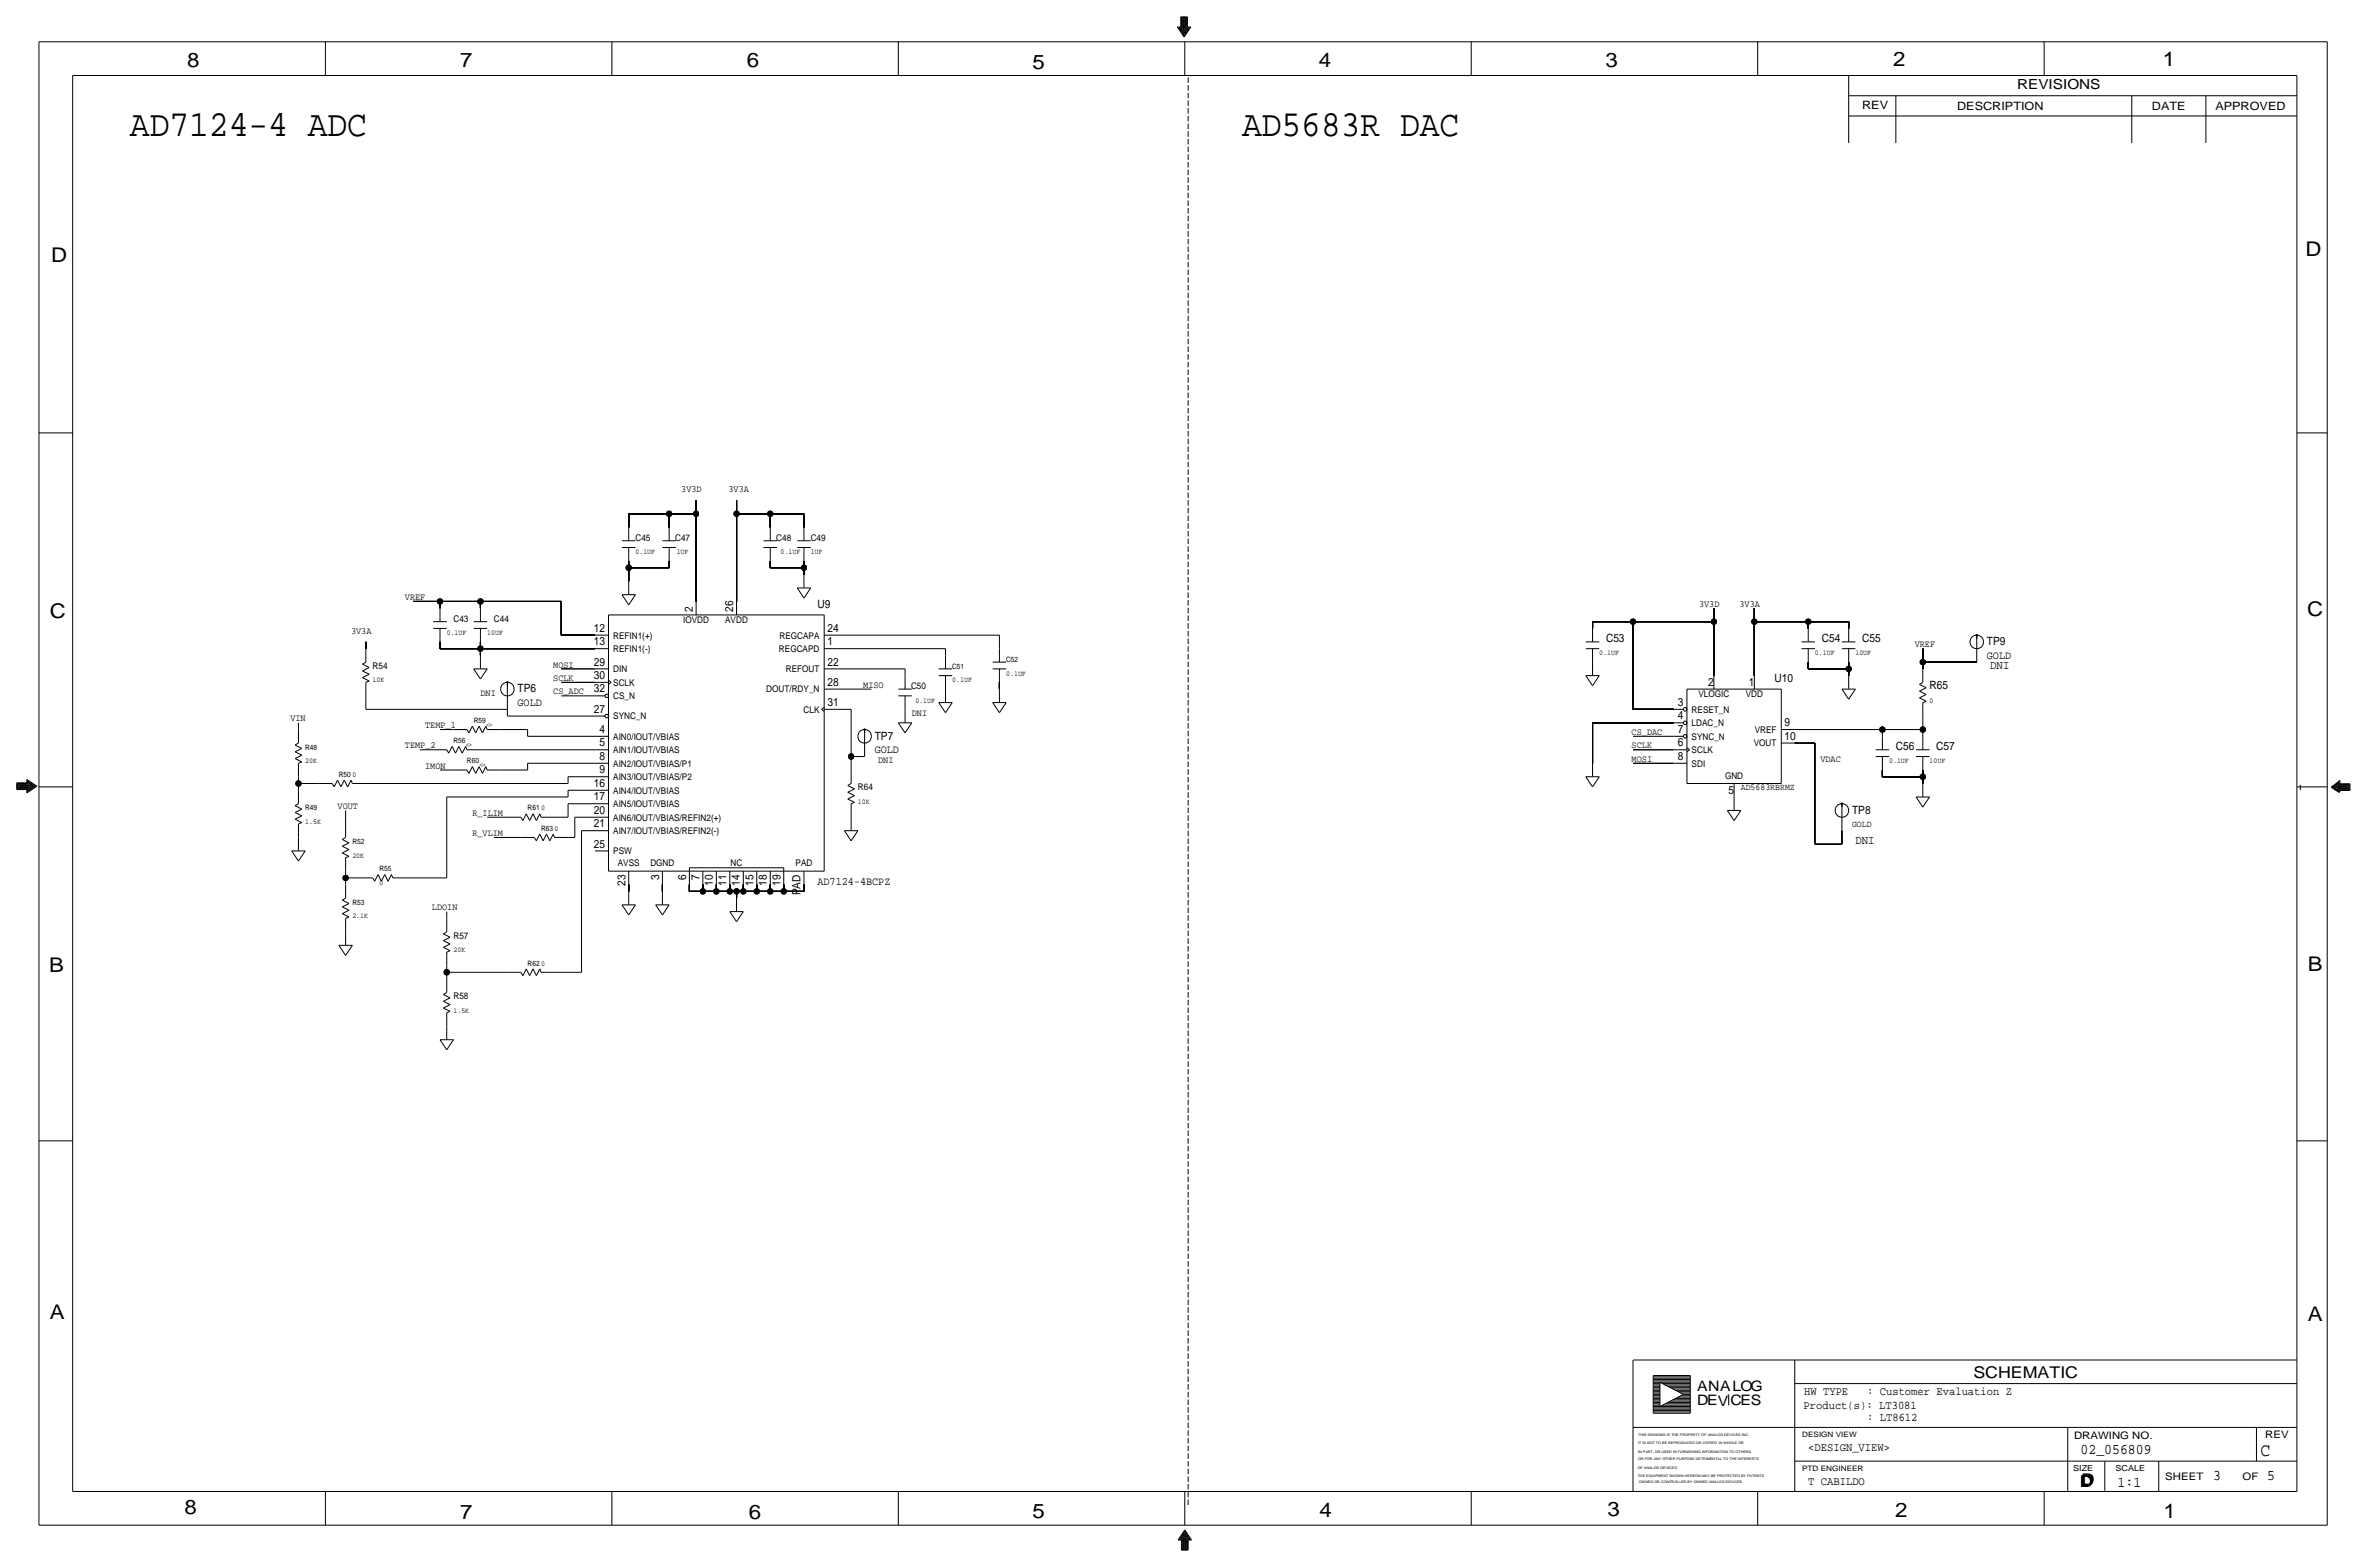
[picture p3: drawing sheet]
<svg xmlns="http://www.w3.org/2000/svg" width="892mm" height="590mm" viewBox="0 0 892 590" stroke-linecap="round" stroke-linejoin="round" font-family="sans-serif">
<defs><g id="words">
<g font-size="13.9">
<text x="49" y="51.3">AD7124-4 ADC</text>
<text x="468.1" y="51.3">AD5683R DAC</text>
</g>
<g font-size="7.6">
<text x="70.6" y="25.4">8</text>
<text x="173.4" y="25.4">7</text>
<text x="281.4" y="25.1">6</text>
<text x="389.1" y="26.2">5</text>
<text x="497" y="25.4">4</text>
<text x="605" y="25.1">3</text>
<text x="713.4" y="24.9">2</text>
<text x="815" y="24.9">1</text>
<text x="19.3" y="98.8">D</text>
<text x="868.9" y="96.5">D</text>
<text x="18.7" y="232.7">C</text>
<text x="869.4" y="232.2">C</text>
<text x="869.6" y="365.8">B</text>
<text x="18.5" y="366">B</text>
<text x="18.7" y="496.8">A</text>
<text x="869.6" y="497.6">A</text>
<text x="69.5" y="570.5">8</text>
<text x="173.4" y="572.3">7</text>
<text x="282.1" y="572.3">6</text>
<text x="389.1" y="571.8">5</text>
<text x="497.3" y="571.5">4</text>
<text x="605.7" y="571.2">3</text>
<text x="714.2" y="571.5">2</text>
<text x="815.3" y="572">1</text>
</g>
<text font-size="7" x="851.9" y="548.4">C</text>
<g font-size="6.1">
<text x="743.7" y="518.9">SCHEMATIC</text>
<text x="783.8" y="560.3">D</text>
<text x="784.3" y="559.8">D</text>
</g>
<g font-size="5.6">
<text x="784" y="547.9">02_056809</text>
<text x="834.1" y="557.5">3</text>
<text x="854.4" y="557.5">5</text>
<text x="798" y="560.1">1:1</text>
</g>
<g font-size="5.4">
<text x="639.5" y="524.2">ANALOG</text>
<text x="639.5" y="529.3">DEVCES</text>
</g>
<text font-size="5.2" x="760.2" y="33.5">REVISIONS</text>
<g font-size="4.5">
<text x="750" y="252">DNI</text>
<text x="699.2" y="318">DNI</text>
</g>
<g font-size="4.4">
<text x="679.9" y="525.5">HW TYPE</text>
<text x="703.6" y="525.5">: Customer Evaluation Z</text>
<text x="679.7" y="530.9">Product(s): LT3081</text>
<text x="703.6" y="535.2">: LT8612</text>
<text x="681.4" y="546.6">&lt;DESIGN_VIEW&gt;</text>
<text x="681.4" y="559.3">T CABILDO</text>
</g>
<g font-size="4.3">
<text x="701.8" y="41.1">REV</text>
<text x="737.6" y="41.4">DESCRIPTION</text>
<text x="811" y="41.4">DATE</text>
<text x="834.8" y="41.4">APPROVED</text>
<text x="261.1" y="230.4" transform="rotate(-90 261.1 230.4)">2</text>
<text x="276.3" y="230.4" transform="rotate(-90 276.3 230.4)">26</text>
<text x="308.1" y="229.1">U9</text>
<text x="223.8" y="238">12</text>
<text x="311.9" y="238">24</text>
<text x="223.8" y="243.1">13</text>
<text x="311.9" y="243.1">1</text>
<text x="605.2" y="241.8">C53</text>
<text x="686.5" y="241.8">C54</text>
<text x="701.8" y="241.8">C55</text>
<text x="748.7" y="243.1">TP9</text>
<text x="223.8" y="250.7">29</text>
<text x="311.9" y="250.7">22</text>
<text x="748.7" y="248.2">GOLD</text>
<text x="223.8" y="255.8">30</text>
<text x="668.7" y="257">U10</text>
<text x="195" y="260.9">TP6</text>
<text x="223.8" y="260.9">32</text>
<text x="311.9" y="258.3">28</text>
<text x="643.7" y="258.3">2</text>
<text x="659" y="258.3">1</text>
<text x="727.2" y="259.6">R65</text>
<text x="195" y="265.9">GOLD</text>
<text x="223.8" y="268.5">27</text>
<text x="311.9" y="265.9">31</text>
<text x="632.3" y="265.9">3</text>
<text x="632.3" y="271">4</text>
<text x="672.5" y="273.6">9</text>
<text x="225.9" y="281.2">5</text>
<text x="225.9" y="276.1">4</text>
<text x="329.6" y="278.6">TP7</text>
<text x="632.3" y="281.2">6</text>
<text x="632.3" y="276.1">7</text>
<text x="672.5" y="278.6">10</text>
<text x="225.9" y="286.3">8</text>
<text x="329.6" y="283.7">GOLD</text>
<text x="632.3" y="286.3">8</text>
<text x="714.5" y="282.4">C56</text>
<text x="729.7" y="282.4">C57</text>
<text x="225.9" y="291.3">9</text>
<text x="223.8" y="296.4">16</text>
<text x="651.4" y="299">5</text>
<text x="223.8" y="301.5">17</text>
<text x="223.8" y="311.7">21</text>
<text x="223.8" y="306.6">20</text>
<text x="697.9" y="306.6">TP8</text>
<text x="223.8" y="319.3">25</text>
<text x="235.7" y="333.7" transform="rotate(-90 235.7 333.7)">23</text>
<text x="248.4" y="331.6" transform="rotate(-90 248.4 331.6)">3</text>
<text x="258.5" y="331.6" transform="rotate(-90 258.5 331.6)">6</text>
<text x="263.6" y="331.6" transform="rotate(-90 263.6 331.6)">7</text>
<text x="268.7" y="333.7" transform="rotate(-90 268.7 333.7)">10</text>
<text x="273.8" y="333.7" transform="rotate(-90 273.8 333.7)">11</text>
<text x="278.8" y="333.7" transform="rotate(-90 278.8 333.7)">14</text>
<text x="283.9" y="333.7" transform="rotate(-90 283.9 333.7)">15</text>
<text x="289" y="333.7" transform="rotate(-90 289 333.7)">18</text>
<text x="294.1" y="333.7" transform="rotate(-90 294.1 333.7)">19</text>
<text x="308.1" y="333.2">AD7124-4BCPZ</text>
<text x="301.7" y="337.3" transform="rotate(-90 301.7 337.3)">PAD</text>
</g>
<g font-size="3.9">
<text x="781.6" y="542.1">DRAWING NO.</text>
<text x="853.6" y="541.8">REV</text>
<text x="816" y="557.4">SHEET</text>
<text x="845.1" y="557.5">OF</text>
</g>
<g font-size="3.6">
<text x="256.7" y="185.4">3V3D</text>
<text x="274.5" y="185.4">3V3A</text>
<text x="152.6" y="226.1">VREF</text>
<text x="640.3" y="228.6">3V3D</text>
<text x="655.5" y="228.6">3V3A</text>
<text x="132.3" y="238.8">3V3A</text>
<text x="721.6" y="243.8">VREF</text>
<text x="208.5" y="251.5">MOSI</text>
<text x="208.5" y="256.5">SCLK</text>
<text x="181.1" y="262.1">DNI</text>
<text x="208.5" y="261.6">CS_ADC</text>
<text x="325.3" y="259.1">MISO</text>
<text x="343.6" y="269.7">DNI</text>
<text x="109.4" y="271.8">VIN</text>
<text x="160.2" y="274.3">TEMP_1</text>
<text x="152.6" y="281.9">TEMP_2</text>
<text x="614.9" y="276.9">CS_DAC</text>
<text x="614.9" y="281.9">SCLK</text>
<text x="330.9" y="287.5">DNI</text>
<text x="614.9" y="287">MOSI</text>
<text x="686" y="287">VDAC</text>
<text x="160.2" y="289.6">IMON</text>
<text x="127.2" y="304.8">VOUT</text>
<text x="178" y="307.3">R_ILIM</text>
<text x="178" y="315">R_VLIM</text>
<text x="162.8" y="342.9">LDOIN</text>
</g>
<g font-size="3.5">
<text x="239.5" y="203.7">C45</text>
<text x="254.4" y="203.7">C47</text>
<text x="292.5" y="203.7">C48</text>
<text x="305.5" y="203.7">C49</text>
<text x="170.9" y="234.2">C43</text>
<text x="186.1" y="234.2">C44</text>
<text x="257.4" y="234.7">IOVDD</text>
<text x="273.3" y="234.7">AVDD</text>
<text x="231.1" y="245.6">REFIN1(-)</text>
<text x="231.1" y="240.5">REFIN1(+)</text>
<text x="293.6" y="245.6">REGCAPD</text>
<text x="293.7" y="240.5">REGCAPA</text>
<text x="140.4" y="252">R54</text>
<text x="231.1" y="253.2">DIN</text>
<text x="296.1" y="253.2">REFOUT</text>
<text x="231.1" y="263.4">CS_N</text>
<text x="231.1" y="258.3">SCLK</text>
<text x="288.8" y="260.9">DOUT/RDY_N</text>
<text x="343.3" y="259.6">C50</text>
<text x="640" y="262.6">VLOGIC</text>
<text x="657.9" y="262.6">VDD</text>
<text x="302.8" y="268.5">CLK</text>
<text x="637.5" y="268.5">RESET_N</text>
<text x="231.1" y="271">SYNC_N</text>
<text x="637.5" y="273.6">LDAC_N</text>
<text x="231.1" y="278.6">AIN0/IOUT/VBIAS</text>
<text x="637.5" y="278.6">SYNC_N</text>
<text x="660.9" y="281.2">VOUT</text>
<text x="661.3" y="276.1">VREF</text>
<text x="231.1" y="283.7">AIN1/IOUT/VBIAS</text>
<text x="637.5" y="283.7">SCLK</text>
<text x="231.1" y="293.9">AIN3/IOUT/VBIAS/P2</text>
<text x="231.1" y="288.8">AIN2/IOUT/VBIAS/P1</text>
<text x="637.5" y="288.8">SDI</text>
<text x="650.1" y="293.4">GND</text>
<text x="231.1" y="299">AIN4/IOUT/VBIAS</text>
<text x="323.3" y="297.7">R64</text>
<text x="656" y="297.7">AD5683RBRMZ</text>
<text x="231.1" y="304">AIN5/IOUT/VBIAS</text>
<text x="231.1" y="309.1">AIN6/IOUT/VBIAS/REFIN2(+)</text>
<text x="697.9" y="311.7">GOLD</text>
<text x="231.1" y="314.2">AIN7/IOUT/VBIAS/REFIN2(-)</text>
<text x="231.1" y="321.8">PSW</text>
<text x="232.8" y="326.4">AVSS</text>
<text x="245.1" y="326.4">DGND</text>
<text x="275.3" y="326.4">NC</text>
<text x="299.8" y="326.4">PAD</text>
<text x="170.9" y="353.6">R57</text>
<text x="170.9" y="376.4">R58</text>
</g>
<g font-size="3.1">
<text x="781.3" y="554">SIZE</text>
<text x="797.3" y="554">SCALE</text>
</g>
<g font-size="2.8">
<text x="239.5" y="208.8">0.1UF</text>
<text x="255" y="208.8">1UF</text>
<text x="294.2" y="208.8">0.1UF</text>
<text x="305.5" y="208.8">1UF</text>
<text x="168.4" y="239.3">0.1UF</text>
<text x="183.6" y="239.3">10UF</text>
<text x="358.9" y="252">C51</text>
<text x="379.2" y="249.4">C52</text>
<text x="602.7" y="246.9">0.1UF</text>
<text x="684" y="246.9">0.1UF</text>
<text x="699.2" y="246.9">10UF</text>
<text x="140.4" y="257">10K</text>
<text x="358.9" y="257">0.1UF</text>
<text x="379.2" y="254.5">0.1UF</text>
<text x="345" y="264.7">0.1UF</text>
<text x="727.2" y="264.7">0</text>
<text x="178.5" y="272.3">R59</text>
<text x="183.6" y="272.3" transform="rotate(90 183.6 272.3)">0</text>
<text x="170.9" y="279.9">R56</text>
<text x="176" y="279.9" transform="rotate(90 176 279.9)">0</text>
<text x="115" y="287.5">20K</text>
<text x="115" y="282.4">R48</text>
<text x="176" y="287.5">R60</text>
<text x="181.1" y="287.5" transform="rotate(90 181.1 287.5)">0</text>
<text x="711.9" y="287.5">0.1UF</text>
<text x="727.2" y="287.5">10UF</text>
<text x="127.7" y="292.6">R50</text>
<text x="132.8" y="292.6">0</text>
<text x="115" y="305.3">R49</text>
<text x="198.8" y="305.3">R61</text>
<text x="203.9" y="305.3">0</text>
<text x="323.3" y="302.8">10K</text>
<text x="115" y="310.4">1.5K</text>
<text x="203.9" y="312.9">R63</text>
<text x="209" y="312.9">0</text>
<text x="132.8" y="323.1">20K</text>
<text x="132.8" y="318">R52</text>
<text x="143" y="328.2">R55</text>
<text x="143" y="333.2">0</text>
<text x="132.8" y="340.9">R53</text>
<text x="132.8" y="345.9">2.1K</text>
<text x="170.9" y="358.6">20K</text>
<text x="198.8" y="363.7">R62</text>
<text x="203.9" y="363.7">0</text>
<text x="170.9" y="381.5">1.5K</text>
<text x="679.1" y="541.3">DESIGN VIEW</text>
<text x="679.1" y="554">PTD ENGINEER</text>
</g>
<g font-size="1.3">
<text x="617.3" y="541.1">THIS DRAWING IS THE PROPERTY OF ANALOG DEVICES INC.</text>
<text x="617.3" y="543.9">IT IS NOT TO BE REPRODUCED OR COPIED, IN WHOLE OR</text>
<text x="617.3" y="547.2">IN PART, OR USED IN FURNISHING INFORMATION TO OTHERS,</text>
<text x="617.3" y="550">OR FOR ANY OTHER PURPOSE DETRIMENTAL TO THE INTERESTS</text>
<text x="617.2" y="556.3">THE EQUIPMENT SHOWN HEREON MAY BE PROTECTED BY PATENTS</text>
<text x="617.2" y="553.2">OF ANALOG DEVICES.</text>
<text x="617.7" y="558.8">OWNED OR CONTROLLED BY OWNED ANALOG DEVICES.</text>
</g>
</g></defs>
<!-- layer: Nets -->
<g fill="none" stroke="#000" stroke-width=".38">
<path d="M236.9 193.5v5.1zM236.9 193.5h15.3zM252.2 193.5v5.1zM252.2 193.5h10.1zM262.3 193.5v33.1zM262.3 188.5v5zM277.6 193.5v33.1zM277.6 188.5v5zM277.6 193.5h12.7zM290.3 193.5v5.1zM290.3 193.5h12.7zM303 193.5v5.1z"/>
<path d="M236.9 213.9v5zM236.9 211.3v2.6zM236.9 213.9h15.3zM252.2 211.3v2.6zM290.3 211.3v2.6zM290.3 213.9h12.7zM303 213.9v2.5zM303 211.3v2.6zM155.7 226.6h10.1zM165.8 226.6v2.5zM165.8 226.6h15.3zM181.1 226.6v2.5z"/>
<path d="M181.1 226.6h30.4zM211.5 239.3h12.7zM211.5 226.6v12.7zM315.7 239.3h60.9zM376.6 239.3v5zM600.2 234.2v2.5zM600.2 234.2h15.2zM615.4 234.2v33zM615.4 234.2h30.5zM645.9 234.2v20.3zM645.9 229.1v5.1zM661.1 234.2v20.3z"/>
<path d="M661.1 229.1v5.1zM661.1 234.2h20.3zM681.4 234.2v2.5zM681.4 234.2h15.3zM696.7 234.2v2.5zM137.9 241.8v2.5zM165.8 241.8v2.5zM165.8 244.3h15.3zM181.1 244.3v2.6zM181.1 241.8v2.5zM181.1 244.3h43.1zM211.5 252h12.7z"/>
<path d="M211.5 257h12.7zM315.7 244.3h40.6zM315.7 252h25.4zM315.7 259.6h12.7zM341.1 252v2.5zM356.3 244.3v2.6zM376.6 257v2.6zM681.4 249.4v2.6zM681.4 252h15.3zM696.7 252v2.5zM696.7 249.4v2.6zM724.6 249.4v2.6z"/>
<path d="M724.6 244.3v5.1zM724.6 249.4h20.3zM112.5 272.3v2.5zM137.9 262.1v5.1zM137.9 267.2h53.3zM165.8 274.8h5.1zM188.7 274.8h10.1zM191.2 269.7h33zM191.2 267.2v2.5zM198.8 277.4h25.4zM198.8 274.8v2.6zM211.5 262.1h12.7z"/>
<path d="M315.7 267.2h5.1zM320.8 267.2v17.8zM600.2 272.3v15.2zM600.2 272.3h30.4zM615.4 267.2h15.2zM615.4 277.4h15.2zM676.4 279.9h7.6zM676.4 274.8h33zM684 279.9v38.1zM709.4 274.8v2.6zM709.4 274.8h15.2zM724.6 274.8v2.6z"/>
<path d="M724.6 269.7v5.1zM112.5 292.6v2.5zM112.5 295.1v2.6zM112.5 295.1h7.6zM137.9 295.1h76.2zM158.2 282.4h5.1zM165.8 290.1h5.1zM181.1 282.4h43.1zM188.7 290.1h10.1zM198.8 287.5h25.4zM198.8 287.5v2.6zM214.1 292.6h10.1z"/>
<path d="M214.1 292.6v2.5zM214.1 297.7h10.1zM214.1 297.7v2.5zM320.8 285v5.1zM320.8 285h5zM615.4 287.5h15.2zM615.4 282.4h15.2zM709.4 290.1v2.5zM709.4 292.6h15.2zM724.6 292.6v2.5zM724.6 290.1v2.5zM130.3 305.3v5.1z"/>
<path d="M168.4 300.2h45.7zM168.4 300.2v30.5zM183.6 307.8h7.6zM186.1 315.5h10.2zM209 307.8h5.1zM214.1 302.8v5zM214.1 302.8h10.1zM214.1 315.5h2.5zM216.6 307.8v7.7zM216.6 307.8h7.6zM219.2 312.9v53.4zM219.2 312.9h5z"/>
<path d="M684 318h10.1zM694.1 312.9v5.1zM130.3 328.2v2.5zM130.3 330.7v2.5zM130.3 330.7h5zM153.1 330.7h15.3zM236.9 333.2v2.6zM249.6 333.2v2.6zM259.8 333.2v2.6zM259.8 335.8h5.1zM264.9 333.2v2.6zM264.9 335.8h5.1z"/>
<path d="M270 333.2v2.6zM270 335.8h5zM275 333.2v2.6zM275 335.8h2.6zM277.6 335.8v2.5zM277.6 335.8h2.5zM280.1 333.2v2.6zM280.1 335.8h5.1zM285.2 333.2v2.6zM285.2 335.8h5.1zM290.3 335.8h5.1zM290.3 333.2v2.6z"/>
<path d="M295.4 333.2v2.6zM295.4 335.8h7.6zM303 333.2v2.6zM168.4 343.4v2.5zM168.4 366.3v2.5zM168.4 363.7v2.6zM168.4 366.3h22.8zM209 366.3h10.2z"/>
</g>
<path d="M866.9 297.7v-2.6M447.8 566.9v-538.5" fill="none" stroke="#000" stroke-width=".38" stroke-dasharray="2.1 .8" stroke-linecap="butt"/>
<g fill="#000" stroke="#000" stroke-width=".38">
<circle cx="252.2" cy="193.5" r="1.07"/>
<circle cx="262.3" cy="193.5" r="1.07"/>
<circle cx="277.6" cy="193.5" r="1.07"/>
<circle cx="290.3" cy="193.5" r="1.07"/>
<circle cx="236.9" cy="213.9" r="1.07"/>
<circle cx="303" cy="213.9" r="1.07"/>
<circle cx="165.8" cy="226.6" r="1.07"/>
<circle cx="181.1" cy="226.6" r="1.07"/>
<circle cx="615.4" cy="234.2" r="1.07"/>
<circle cx="645.9" cy="234.2" r="1.07"/>
<circle cx="661.1" cy="234.2" r="1.07"/>
<circle cx="681.4" cy="234.2" r="1.07"/>
<circle cx="181.1" cy="244.3" r="1.07"/>
<circle cx="696.7" cy="252" r="1.07"/>
<circle cx="724.6" cy="249.4" r="1.07"/>
<circle cx="709.4" cy="274.8" r="1.07"/>
<circle cx="724.6" cy="274.8" r="1.07"/>
<circle cx="112.5" cy="295.1" r="1.07"/>
<circle cx="320.8" cy="285" r="1.07"/>
<circle cx="724.6" cy="292.6" r="1.07"/>
<circle cx="130.3" cy="330.7" r="1.07"/>
<circle cx="264.9" cy="335.8" r="1.07"/>
<circle cx="270" cy="335.8" r="1.07"/>
<circle cx="275" cy="335.8" r="1.07"/>
<circle cx="277.6" cy="335.8" r="1.07"/>
<circle cx="280.1" cy="335.8" r="1.07"/>
<circle cx="285.2" cy="335.8" r="1.07"/>
<circle cx="290.3" cy="335.8" r="1.07"/>
<circle cx="295.4" cy="335.8" r="1.07"/>
<circle cx="168.4" cy="366.3" r="1.07"/>
</g>
<!-- layer: Components -->
<g fill="none" stroke="#000" stroke-width=".38">
<path d="M236.9 198.6v5.1zM252.2 198.6v5.1zM290.3 198.6v5.1zM303 198.6v5.1zM234.4 203.7h5.1zM234.4 206.2h5.1zM236.9 206.2v5.1zM236.9 218.9v5zM249.6 206.2h5.1zM249.6 203.7h5.1zM252.2 206.2v5.1zM287.7 206.2h5.1z"/>
<path d="M287.7 203.7h5.1zM290.3 206.2v5.1zM300.4 203.7h5.1zM300.4 206.2h5.1zM303 206.2v5.1zM303 216.4v5zM163.3 234.2h5.1zM163.3 236.7h5.1zM165.8 236.7v5.1zM165.8 229.1v5.1zM178.5 234.2h5.1zM178.5 236.7h5.1z"/>
<path d="M181.1 236.7v5.1zM181.1 229.1v5.1zM224.2 239.3h5.1zM229.3 231.6h81.3zM229.3 231.6v96.6zM234.4 224l2.5 3.8zM234.4 224h5.1zM239.5 224l-2.6 3.8zM262.3 226.6v5zM277.6 226.6v5zM300.4 221.5l2.6 3.8zM300.4 221.5h5.1z"/>
<path d="M305.5 221.5l-2.5 3.8zM310.6 239.3h5.1zM310.6 231.6v96.6zM600.2 236.7v5.1zM681.4 236.7v5.1zM696.7 236.7v5.1zM744.9 239.3v10.1zM744.9 239.3v1.3zM136.6 250.2l1.3-.8zM136.6 250.2l2.5 1.3zM136.6 252.7l2.5-1.2zM136.6 252.7l2.5 1.3z"/>
<path d="M136.6 255.3l2.5-1.3zM136.6 255.3l2.5 1.2zM137.9 257v5.1zM137.9 244.3v5.1zM137.9 257l1.2-.5zM178.5 252l2.6 3.8zM178.5 252h5.1zM181.1 246.9v5zM183.6 252l-2.5 3.8zM191.2 257v10.2zM191.2 257v1.4zM224.2 257h5.1z"/>
<path d="M224.2 252h5.1zM224.2 244.3h5.1zM229.3 256.3l1 .7zM229.3 257.8l1-.8zM310.6 259.6h5.1zM310.6 252h5.1zM310.6 244.3h5.1zM338.5 259.6h5.1zM341.1 254.5v5.1zM353.8 252h5.1zM353.8 254.5h5.1zM356.3 254.5v5.1z"/>
<path d="M356.3 246.9v5.1zM356.3 259.6v5zM374.1 249.4h5.1zM374.1 252h5.1zM376.6 252v5zM376.6 244.3v5.1zM376.6 259.6v5zM597.6 241.8h5.1zM597.6 244.3h5.1zM597.6 254.5l2.6 3.8zM597.6 254.5h5.1zM600.2 244.3v5.1z"/>
<path d="M600.2 249.4v5zM602.7 254.5l-2.5 3.8zM635.7 259.6h35.6zM635.7 259.6v35.5zM645.9 254.5v5.1zM661.1 254.5v5.1zM671.3 259.6v35.5zM678.9 241.8h5.1zM678.9 244.3h5.1zM681.4 244.3v5.1zM694.1 241.8h5.1zM694.1 244.3h5.1z"/>
<path d="M694.1 259.6l2.6 3.8zM694.1 259.6h5.1zM696.7 244.3v5.1zM696.7 254.5v5zM699.2 259.6l-2.5 3.8zM723.3 257.8l1.3-.8zM723.3 257.8l2.6 1.3zM724.6 252v5zM112.5 274.8v5.1zM170.9 274.8h5.1zM176 274.8l.7 1.3zM178 273.6l-1.3 2.5z"/>
<path d="M178 273.6l1.3 2.5zM180.5 273.6l-1.2 2.5zM180.5 273.6l1.3 2.5zM183.1 273.6l-1.3 2.5zM183.1 273.6l.5 1.2zM183.6 274.8h5.1zM224.2 262.1h3.8zM224.2 269.7h3.8zM224.2 277.4h5.1zM309.6 267.2l1 .8zM309.6 267.2l1-.8zM310.6 267.2h5.1z"/>
<path d="M325.8 274.8v10.2zM325.8 274.8v1.3zM338.5 272.3l2.6 3.8zM338.5 272.3h5.1zM338.5 262.1h5.1zM341.1 267.2v5zM341.1 262.1v5.1zM343.6 272.3l-2.5 3.8zM353.8 264.7l2.5 3.8zM353.8 264.7h5.1zM358.9 264.7l-2.6 3.8zM374.1 264.7l2.5 3.8z"/>
<path d="M374.1 264.7h5.1zM379.2 264.7l-2.6 3.8zM630.6 267.2h3.8zM630.6 277.4h3.8zM630.6 272.3h3.8zM671.3 274.8h5.1zM671.3 279.9h5.1zM709.4 277.4v5zM723.3 260.3l2.6-1.2zM723.3 260.3l2.6 1.3zM723.3 262.9l2.6-1.3zM723.3 262.9l2.6 1.3z"/>
<path d="M724.6 264.7v5zM724.6 264.7l1.3-.5zM724.6 277.4v5zM111.2 280.7l1.3-.8zM111.2 280.7l2.5 1.2zM111.2 283.2l2.5-1.3zM111.2 283.2l2.5 1.3zM111.2 285.7l2.5-1.2zM111.2 285.7l2.5 1.3zM112.5 287.5v5.1zM112.5 287.5l1.2-.5zM112.5 297.7v5.1z"/>
<path d="M120.1 295.1h5.1zM125.2 295.1l.7 1.3zM127.2 293.9l-1.3 2.5zM127.2 293.9l1.3 2.5zM129.7 293.9l-1.2 2.5zM129.7 293.9l1.3 2.5zM132.3 293.9l-1.3 2.5zM132.3 293.9l.5 1.2zM132.8 295.1h5.1zM163.3 282.4h5.1zM168.4 282.4l.7 1.3zM170.4 281.2l-1.3 2.5z"/>
<path d="M170.4 281.2l1.3 2.5zM170.9 290.1h5.1zM172.9 281.2l-1.2 2.5zM172.9 281.2l1.3 2.5zM175.5 281.2l-1.3 2.5zM175.5 281.2l.5 1.2zM176 282.4h5.1zM176 290.1l.7 1.2zM178 288.8l-1.3 2.5zM178 288.8l1.3 2.5zM180.5 288.8l-1.2 2.5zM180.5 288.8l1.3 2.5z"/>
<path d="M183.1 288.8l-1.3 2.5zM183.1 288.8l.5 1.3zM183.6 290.1h5.1zM224.2 297.7h5.1zM224.2 292.6h5.1zM224.2 287.5h5.1zM224.2 282.4h5.1zM319.5 295.9l1.3-.8zM319.5 295.9l2.5 1.3zM319.5 298.4l2.5-1.2zM319.5 298.4l2.5 1.3zM320.8 290.1v5z"/>
<path d="M597.6 292.6l2.6 3.8zM597.6 292.6h5.1zM600.2 287.5v5zM602.7 292.6l-2.5 3.8zM630.6 282.4h5.1zM630.6 287.5h5.1zM635.7 281.7l1 .7zM635.7 283.2l1-.8zM635.7 295.1h35.6zM653.5 295.1v5.1zM706.8 282.4h5.1zM706.8 285h5.1z"/>
<path d="M709.4 285v5.1zM722.1 282.4h5.1zM722.1 285h5.1zM724.6 285v5.1zM724.6 295.1v5zM111.2 303.5l1.3-.7zM111.2 303.5l2.5 1.3zM111.2 306.1l2.5-1.3zM111.2 306.1l2.5 1.2zM111.2 308.6l2.5-1.3zM111.2 308.6l2.5 1.3zM112.5 310.4v5.1z"/>
<path d="M112.5 310.4l1.2-.5zM112.5 315.5v4.9zM129 316.2l1.3-.7zM129 316.2l2.5 1.3zM129 318.8l2.5-1.3zM129 318.8l2.5 1.2zM130.3 310.4v5.1zM191.2 307.8h5.1zM196.3 315.5h5.1zM196.3 307.8l.8 1.3zM198.3 306.6l-1.2 2.5zM198.3 306.6l1.3 2.5z"/>
<path d="M200.9 306.6l-1.3 2.5zM200.9 306.6l1.2 2.5zM201.4 315.5l.7 1.2zM203.4 314.2l-1.3 2.5zM203.4 314.2l1.3 2.5zM203.4 306.6l-1.3 2.5zM203.4 306.6l.5 1.2zM203.9 307.8h5.1zM205.9 314.2l-1.2 2.5zM205.9 314.2l1.3 2.5zM208.5 314.2l-1.3 2.5zM208.5 314.2l.5 1.3z"/>
<path d="M209 315.5h5.1zM224.2 312.9h5.1zM224.2 307.8h5.1zM224.2 302.8h5.1zM318.2 312.9l2.6 3.8zM318.2 312.9h5.1zM319.5 301l2.5-1.3zM319.5 301l2.5 1.3zM320.8 307.8v5zM320.8 302.8v5zM320.8 302.8l1.2-.5zM323.3 312.9l-2.5 3.8z"/>
<path d="M651 305.3l2.5 3.8zM651 305.3h5zM653.5 300.2v5zM656 305.3l-2.5 3.8zM694.1 302.8v10.1zM694.1 302.8v1.3zM722.1 300.2l2.5 3.8zM722.1 300.2h5.1zM727.2 300.2l-2.6 3.8zM109.9 320.5l2.6 3.9zM109.9 320.5h5.1zM115 320.5l-2.5 3.9z"/>
<path d="M129 321.3l2.5-1.3zM129 321.3l2.5 1.3zM129 339.1l1.3-.8zM129 339.1l2.5 1.3zM130.3 323.1v5.1zM130.3 323.1l1.2-.5zM130.3 333.2v5.1zM135.3 330.7h5.1zM140.4 330.7l.8 1.3zM142.4 329.4l-1.2 2.6zM142.4 329.4l1.3 2.6zM145 329.4l-1.3 2.6z"/>
<path d="M145 329.4l1.3 2.6zM147.5 329.4l-1.2 2.6zM147.5 329.4l.5 1.3zM148 330.7h5.1zM224.2 320.5h5.1zM229.3 328.2h81.3zM236.9 328.2v5zM236.9 335.8v5zM249.6 335.8v5zM249.6 328.2v5zM259.8 328.2v5zM259.8 326.9h35.6z"/>
<path d="M259.8 326.9v1.3zM264.9 328.2v5zM270 328.2v5zM275 328.2v5zM277.6 338.3v5zM280.1 328.2v5zM285.2 328.2v5zM290.3 328.2v5zM295.4 328.2v5zM295.4 326.9v1.3zM303 328.2v5zM127.7 356.1l2.6 3.8z"/>
<path d="M127.7 356.1h5.1zM129 341.6l2.5-1.2zM129 341.6l2.5 1.3zM129 344.2l2.5-1.3zM129 344.2l2.5 1.2zM130.3 345.9v5.1zM130.3 345.9l1.2-.5zM130.3 351v5zM132.8 356.1l-2.5 3.8zM167.1 351.8l1.3-.8zM167.1 351.8l2.5 1.3zM167.1 354.3l2.5-1.2z"/>
<path d="M167.1 354.3l2.5 1.3zM167.1 356.9l2.5-1.3zM167.1 356.9l2.5 1.2zM168.4 358.6v5.1zM168.4 345.9v5.1zM168.4 358.6l1.2-.5zM234.4 340.9l2.5 3.8zM234.4 340.9h5.1zM239.5 340.9l-2.6 3.8zM247.1 340.9l2.5 3.8zM247.1 340.9h5.1zM252.2 340.9l-2.6 3.8z"/>
<path d="M275 343.4l2.6 3.8zM275 343.4h5.1zM280.1 343.4l-2.5 3.8zM167.1 374.6l1.3-.7zM167.1 374.6l2.5 1.3zM167.1 377.2l2.5-1.3zM167.1 377.2l2.5 1.3zM167.1 379.7l2.5-1.2zM167.1 379.7l2.5 1.3zM168.4 368.8v5.1zM191.2 366.3h5.1zM196.3 366.3l.8 1.2z"/>
<path d="M198.3 365l-1.2 2.5zM198.3 365l1.3 2.5zM200.9 365l-1.3 2.5zM200.9 365l1.2 2.5zM203.4 365l-1.3 2.5zM203.4 365l.5 1.3zM203.9 366.3h5.1zM165.8 391.7l2.6 3.8zM165.8 391.7h5.1zM168.4 386.6v5zM168.4 381.5v5.1zM168.4 381.5l1.2-.5z"/>
<path d="M170.9 391.7l-2.5 3.8z"/>
<circle cx="191.2" cy="259.6" r="2.56"/>
<circle cx="744.9" cy="241.8" r="2.56"/>
<circle cx="228.7" cy="269.8" r=".67"/>
<circle cx="228.7" cy="262.1" r=".67"/>
<circle cx="325.8" cy="277.4" r="2.56"/>
<circle cx="635.1" cy="277.4" r=".67"/>
<circle cx="635.1" cy="272.3" r=".67"/>
<circle cx="635.1" cy="267.2" r=".67"/>
<circle cx="694.1" cy="305.3" r="2.56"/>
</g>
<path d="M744.7 239.1h.4v.3h-.4zM191 256.9h.4v.3h-.4zM325.6 274.7h.4v.3h-.4zM693.9 302.6h.4v.3h-.4z" fill="#000" stroke="#000" stroke-width=".38"/>
<!-- layer: Page Border and Title Block -->
<g fill="none" stroke="#000" stroke-width=".38">
<path d="M14.7 15.7v558.8zM14.7 15.7h862.3zM122.6 15.7v12.7zM230.6 15.7v12.7zM338.5 15.7v12.7zM443.7 10.2h1.3zM443.7 10.2l2.5 3.8zM444.2 10.4l2 3.1zM444.2 10.4h1zM444.7 10.7l1.5 2.3zM444.7 10.7h.8zM445 6.4v3.8z"/>
<path d="M445 6.4h2.5zM445.2 6.6v3.8zM445.2 6.6h2zM445.2 10.9h.5zM445.2 10.9l1 1.5zM445.5 6.9v3.8zM445.5 6.9h1.5zM445.7 11.2l.5 .7zM445.7 11.2h.3zM445.7 7.1v3.8zM445.7 7.1h1zM446 7.4v3.8z"/>
<path d="M446 7.4h.5zM446.2 7.6v4.1zM446.5 11.2h.2zM446.5 7.4v3.8zM446.5 15.7v12.7zM446.7 10.9h.5zM446.7 11.2l-.5 .7zM446.7 7.1v3.8zM447 10.7h.8zM447 6.9v3.8zM447.2 10.4h1.1zM447.2 6.6v3.8z"/>
<path d="M447.2 10.9l-1 1.5zM447.5 10.2h1.3zM447.5 6.4v3.8zM447.8 10.7l-1.6 2.3zM448.3 10.4l-2.1 3.1zM448.8 10.2l-2.6 3.8zM554.4 15.7v12.7zM662.4 15.7v12.7zM770.3 15.7v12.7zM877 15.7v558.8zM27.4 28.4h838.2zM27.4 28.4v533.4z"/>
<path d="M696.7 36.1h168.9zM696.7 28.4v25.4zM714.5 36.1v17.7zM803.4 36.1v17.7zM831.3 36.1v17.7zM865.6 28.4v533.4zM696.7 43.7h168.9zM14.7 163.1h12.7zM865.6 163.1h11.4zM6.3 294.9v2.5zM6.3 297.4h3.8zM6.3 294.9h3.8z"/>
<path d="M6.6 295.1v2.1zM6.6 295.1h3.8zM6.6 297.2h3.8zM6.8 295.4v1.5zM6.8 295.4h3.8zM6.8 296.9h3.8zM7.1 295.7v1zM7.1 295.7h3.8zM7.1 296.7h3.8zM7.3 295.9v.5zM7.3 295.9h3.8zM7.3 296.4h3.8z"/>
<path d="M7.6 296.2h4zM10.1 297.4v1.3zM10.1 298.7l3.8-2.5zM10.1 293.6l3.8 2.6zM10.1 293.6v1.3zM10.4 297.2v1zM10.4 298.2l3-2zM10.4 294.1v1zM10.4 294.1l3 2.1zM10.6 296.9v.8zM10.6 297.7l2.3-1.5zM10.6 294.6v.8z"/>
<path d="M10.6 294.6l2.3 1.6zM10.9 295.1v.6zM10.9 295.1l1.5 1.1zM10.9 296.7v.5zM10.9 297.2l1.5-1zM11.1 295.7v.2zM11.1 295.7l.8 .5zM11.1 296.4v.3zM11.1 296.7l.8-.5zM14.7 296.4h12.7zM865.6 296.4h11.4zM878.5 296.5l3-2z"/>
<path d="M878.5 296.5l3 2.1zM878.7 296.5l3.1 1.8zM878.7 296.5l3.1-2.5zM879 296.5l2.3-1.5zM879 296.5l2.3 1.5zM879.5 296.5l1.5-1zM879.5 296.5l1.5 1zM880 296.5l.8-.5zM880 296.5l.8 .5zM880.3 296.5h4zM880.8 296.3h3.8zM880.8 296.8h3.8z"/>
<path d="M880.8 296v.3zM880.8 296.8v.2zM881 296h3.8zM881 297h3.8zM881 295.5v.5zM881 297v.5zM881.3 295.8h3.8zM881.3 297.3h3.8zM881.3 295v.8zM881.3 297.3v.7zM881.5 295.5h3.8zM881.5 297.5h3.8z"/>
<path d="M881.5 294.5v1zM881.5 297.5v1.1zM881.8 297.8h3.8zM881.8 295.2h3.8zM881.8 297.8v.5zM881.8 294v1.2zM884.6 296.3v.5zM884.8 296v1zM885.1 295.8v1.5zM885.3 295.5v2zM885.6 295.2v2.6zM14.7 429.8h12.7z"/>
<path d="M865.6 429.8h11.4zM615.4 512.3v49.5zM615.4 512.3h250.2zM623 518.2h14zM623 518.7h14zM623 519.7h14zM623 519.2h14zM623 518.2v14.2zM637 518.2v14.2zM676.4 512.3v49.5zM615.4 537.7h250.2zM623 532.4h14z"/>
<path d="M623 531.9h14zM623 531.4h14zM623 530.4h14zM623 530.9h14zM623 526.3h2.6zM623 525.3h2.6zM623 527.3h2.6zM623 525.8h2.6zM623 528.3h2.6zM623 527.8h2.6zM623 528.8h2.6zM623 529.3h2.6z"/>
<path d="M623 526.8h2.6zM623 523.2h2.6zM623 524.8h2.6zM623 523.7h2.6zM623 522.7h2.6zM623 524.3h2.6zM623 521.7h2.6zM623 521.2h2.6zM623 522.2h2.6zM623 520.2h14zM623 529.8h14zM623 520.7h14z"/>
<path d="M625.6 529.8l8.8-4.5zM625.6 520.7l8.8 4.6zM625.6 520.7v9.1zM626.6 529.3h10.4zM626.6 521.2h10.4zM627.3 521.7h9.7zM627.6 528.8h9.4zM628.3 522.2h8.7zM628.6 528.3h8.4zM629.6 527.8h7.4zM629.6 522.7h7.4zM630.4 527.3h6.6z"/>
<path d="M630.4 523.2h6.6zM631.4 523.7h5.6zM631.4 526.8h5.6zM632.4 526.3h4.6zM632.4 524.3h4.6zM633.4 525.8h3.6zM633.4 524.8h3.6zM634.4 525.3h2.6zM651.5 525.3v4zM676.4 521.2h189.2zM779.2 537.7v23.9zM850.3 537.7v12.7z"/>
<path d="M676.4 550.4h189.2zM793.2 550.4v11.2zM813.5 550.4v11.4zM14.7 574.5h862.3zM27.4 561.8h838.2zM122.6 561.8v12.7zM230.6 561.8v12.7zM338.5 561.8v12.7zM444.4 579.9h1.1zM445 579.6h.7zM445.5 579.9v3.8zM445.5 579.4h.5z"/>
<path d="M445.7 579.6v3.8zM446 579.4v3.8zM446 579.1h.2zM446.2 579.1v3.8zM446.5 561.8v12.7zM446.5 576.8l-2.1 3.1zM446.5 576.3l-2.6 3.8zM446.5 577.3l-1.5 2.3zM446.5 576.3l2.5 3.8zM446.5 576.8l2 3.1zM446.5 577.3l1.5 2.3zM446.5 578.6v4.1z"/>
<path d="M446.5 578.4l-.5 .7zM446.5 578.4l.5 .7zM446.5 577.9l-1 1.5zM446.5 577.9l1 1.5zM446.7 579.1v3.8zM446.7 579.1h.3zM447 579.4v3.8zM447 579.4h.5zM447.2 579.6v3.8zM447.2 579.6h.8zM447.5 579.9v3.8zM447.5 579.9h1z"/>
<path d="M554.4 561.8v12.7zM662.4 561.8v12.7zM770.3 561.8v12.7zM443.9 580.1h1.3zM445.2 583.9h2.6zM445.2 580.1v3.8zM445.5 583.7h2zM445.7 583.4h1.5zM446 583.2h1zM446.2 582.9h.5zM447.8 580.1v3.8zM447.8 580.1h1.2z"/>
</g>
<use href="#words"/>
</svg>
